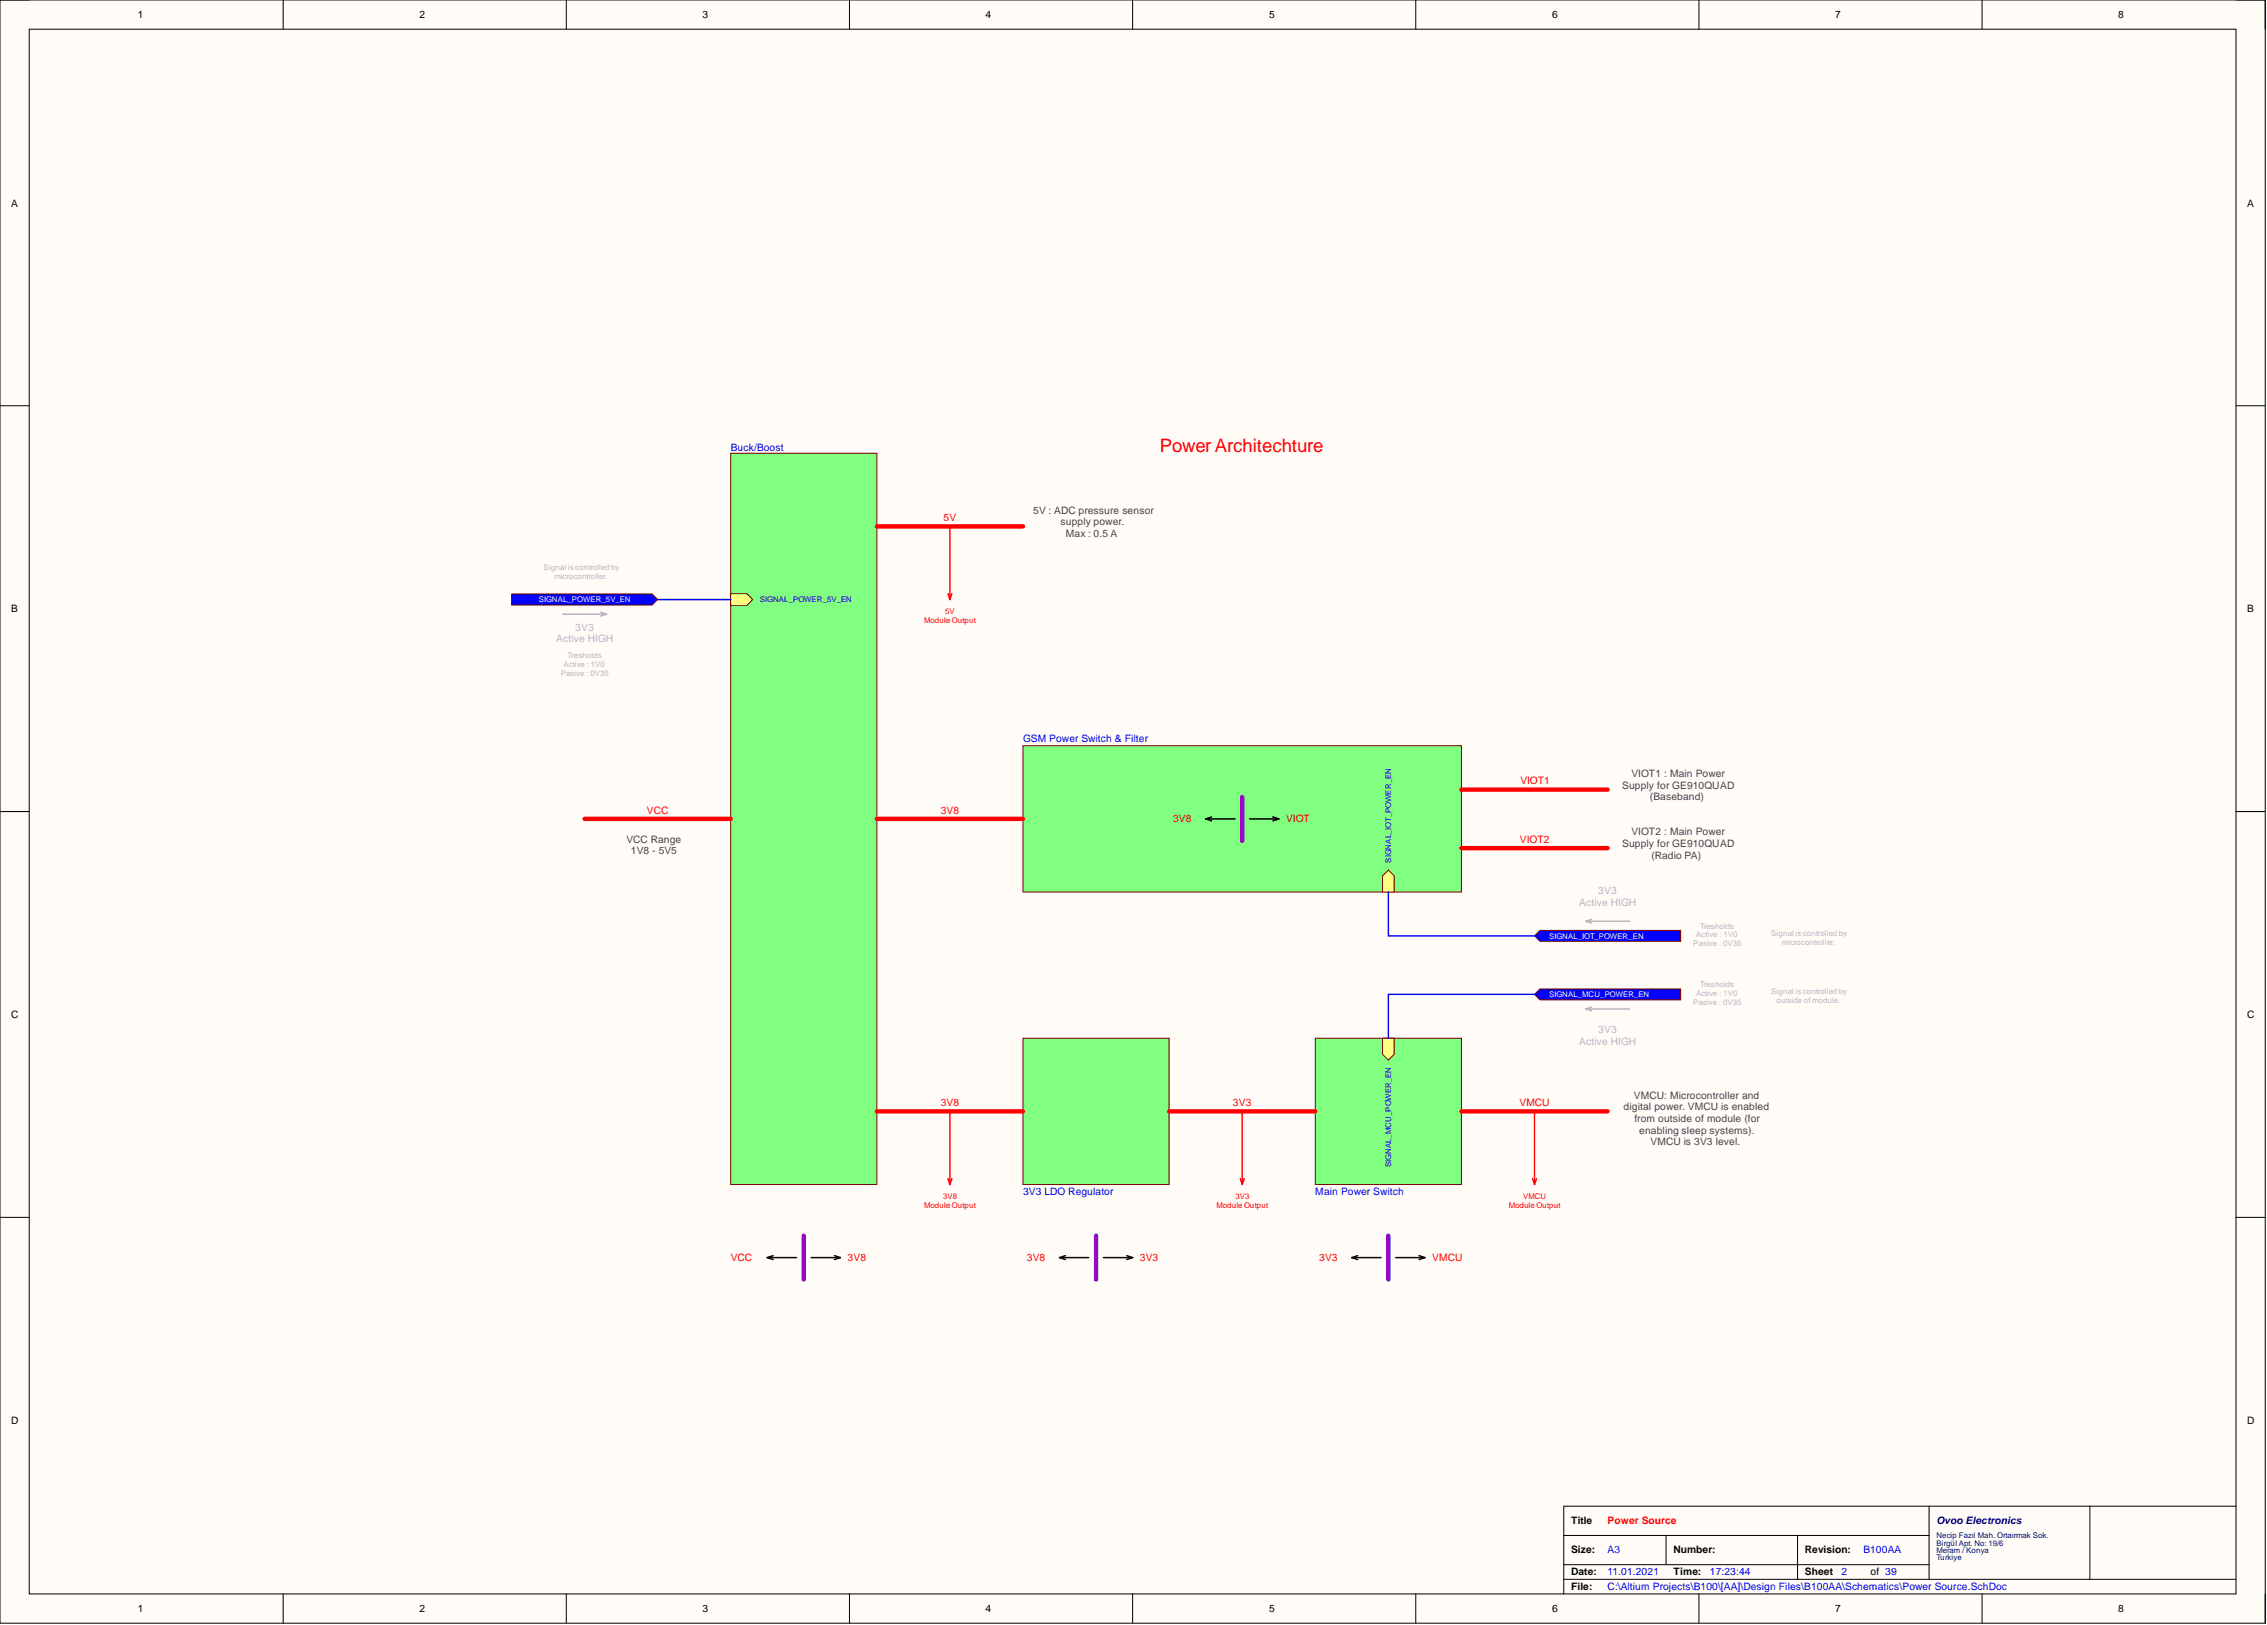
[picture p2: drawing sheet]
<svg xmlns="http://www.w3.org/2000/svg" width="393mm" height="282mm" viewBox="0 0 393 282" stroke-linecap="round" stroke-linejoin="round" font-family="sans-serif">
<defs><g id="words">
<text font-size="3.2" fill="#f00" x="201.3" y="78.5">Power Architechture</text>
<g font-size="1.8">
<text x="23.9" y="3.1">1</text>
<text x="72.8" y="3.1">2</text>
<text x="121.9" y="3.1">3</text>
<text x="171" y="3.1">4</text>
<text x="220.2" y="3.1">5</text>
<text x="269.3" y="3.1">6</text>
<text x="318.4" y="3.1">7</text>
<text x="367.5" y="3.1">8</text>
<text x="1.9" y="35.8">A</text>
<text x="389.9" y="35.8">A</text>
<text x="1.9" y="106.2">B</text>
<text x="389.9" y="106.2">B</text>
<text x="1.9" y="176.6">C</text>
<text x="389.9" y="176.6">C</text>
<text x="1.9" y="247">D</text>
<text x="389.9" y="247">D</text>
<text x="272.6" y="264.4">Title</text>
<text x="272.6" y="269.5">Size:</text>
<text x="290.3" y="269.5">Number:</text>
<text x="313.2" y="269.5">Revision:</text>
<text x="272.6" y="273.3">Date:</text>
<text x="272.6" y="275.8">File:</text>
<text x="290.3" y="273.3">Time:</text>
<text x="313.2" y="273.3">Sheet</text>
<text x="324.6" y="273.3">of 39</text>
<text x="23.9" y="279.6">1</text>
<text x="72.8" y="279.6">2</text>
<text x="121.9" y="279.6">3</text>
<text x="171" y="279.6">4</text>
<text x="220.2" y="279.6">5</text>
<text x="269.3" y="279.6">6</text>
<text x="318.4" y="279.6">7</text>
<text x="367.5" y="279.6">8</text>
</g>
<g font-size="1.8" fill="#00f">
<text x="126.8" y="78.2">Buck/Boost</text>
<text x="177.5" y="128.7">GSM Power Switch &amp; Filter</text>
<text x="177.5" y="207.3">3V3 LDO Regulator</text>
<text x="228.2" y="207.3">Main Power Switch</text>
<text x="278.9" y="269.5">A3</text>
<text x="323.3" y="269.5">B100AA</text>
<text x="278.9" y="273.3">11.01.2021</text>
<text x="278.9" y="275.8">C:\Altium Projects\B100\[AA]\Design Files\B100AA\Schematics\Power Source.SchDoc</text>
<text x="296.7" y="273.3">17:23:44</text>
<text x="319.5" y="273.3">2</text>
</g>
<g font-size="1.8" fill="#434343">
<text x="179.3" y="89.1">5V : ADC pressure sensor</text>
<text x="184" y="91.1">supply power.</text>
<text x="184.9" y="93.2">Max : 0.5 A</text>
<text x="281.5" y="136.8">Supply for GE910QUAD</text>
<text x="283.1" y="134.8">VIOT1 : Main Power</text>
<text x="286.3" y="138.8">(Baseband)</text>
<text x="108.7" y="146.2">VCC Range</text>
<text x="109.5" y="148.2">1V8 - 5V5</text>
<text x="281.5" y="146.9">Supply for GE910QUAD</text>
<text x="283.1" y="144.9">VIOT2 : Main Power</text>
<text x="286.5" y="149">(Radio PA)</text>
<text x="283.5" y="190.6">VMCU: Microcontroller and</text>
<text x="281.7" y="192.6">digital power. VMCU is enabled</text>
<text x="283.6" y="194.6">from outside of module (for</text>
<text x="284.4" y="196.7">enabling sleep systems).</text>
<text x="286.4" y="198.7">VMCU is 3V3 level.</text>
</g>
<g font-size="1.8" fill="#f00">
<text x="163.7" y="90.4">5V</text>
<text x="263.8" y="136">VIOT1</text>
<text x="112.2" y="141.1">VCC</text>
<text x="163.2" y="141.1">3V8</text>
<text x="203.5" y="142.6">3V8</text>
<text x="223.1" y="142.6">VIOT</text>
<text x="263.7" y="146.2">VIOT2</text>
<text x="163.2" y="191.8">3V8</text>
<text x="213.9" y="191.8">3V3</text>
<text x="263.6" y="191.8">VMCU</text>
<text x="126.8" y="218.7">VCC</text>
<text x="147.1" y="218.7">3V8</text>
<text x="178.2" y="218.7">3V8</text>
<text x="197.8" y="218.7">3V3</text>
<text x="228.9" y="218.7">3V3</text>
<text x="248.5" y="218.7">VMCU</text>
<text x="278.9" y="264.4">Power Source</text>
</g>
<g font-size="1.8" fill="#b7b7b7">
<text x="96.5" y="111.4">Active HIGH</text>
<text x="99.8" y="109.4">3V3</text>
<text x="277.3" y="155.1">3V3</text>
<text x="274" y="157.1">Active HIGH</text>
<text x="277.3" y="179.2">3V3</text>
<text x="274" y="181.2">Active HIGH</text>
</g>
<text font-size="1.8" fill="#000080" x="336" y="264.4">Ovoo Electronics</text>
<g font-size="1.4" fill="#b7b7b7">
<text x="94.3" y="98.9">Signal is controlled by</text>
<text x="96.2" y="100.4">microcontroller.</text>
<text x="97.3" y="117.2">Pasive : 0V35</text>
<text x="97.8" y="115.7">Active : 1V0</text>
<text x="98.5" y="114.1">Tresholds</text>
<text x="295" y="161.1">Tresholds</text>
<text x="293.8" y="164.1">Pasive : 0V35</text>
<text x="294.3" y="162.6">Active : 1V0</text>
<text x="307.3" y="162.3">Signal is controlled by</text>
<text x="309.2" y="163.9">microcontroller.</text>
<text x="294.3" y="172.7">Active : 1V0</text>
<text x="295" y="171.2">Tresholds</text>
<text x="307.3" y="172.5">Signal is controlled by</text>
<text x="293.8" y="174.3">Pasive : 0V35</text>
<text x="308.3" y="174">outside of module.</text>
</g>
<g font-size="1.4" fill="#fff">
<text x="93.5" y="104.5">SIGNAL_POWER_5V_EN</text>
<text x="268.8" y="162.8">SIGNAL_IOT_POWER_EN</text>
<text x="268.8" y="173">SIGNAL_MCU_POWER_EN</text>
</g>
<g font-size="1.4" fill="#00f">
<text x="131.9" y="104.5">SIGNAL_POWER_5V_EN</text>
<text x="241.4" y="149.7" transform="rotate(-90 241.4 149.7)">SIGNAL_IOT_POWER_EN</text>
<text x="241.4" y="202.5" transform="rotate(-90 241.4 202.5)">SIGNAL_MCU_POWER_EN</text>
</g>
<g font-size="1.4" fill="#f00">
<text x="164" y="106.5">5V</text>
<text x="160.3" y="108.1">Module Output</text>
<text x="160.3" y="209.5">Module Output</text>
<text x="163.6" y="208">3V8</text>
<text x="211.1" y="209.5">Module Output</text>
<text x="214.4" y="208">3V3</text>
<text x="261.8" y="209.5">Module Output</text>
<text x="264.3" y="208">VMCU</text>
</g>
<g font-size="1.4" fill="#000080">
<text x="336" y="266.8">Necip Fazıl Mah. Ortaırmak Sok.</text>
<text x="336" y="268.1">Birgül Apt. No: 19/6</text>
<text x="336" y="269.4">Meram / Konya</text>
<text x="336" y="270.6">Turkiye</text>
</g>
</g></defs>
<path d="M0 0h393v281.6h-393z" fill-rule="evenodd" fill="#fffcf8"/>
<path d="M0 0h393v281.6h-393z" fill="none" stroke="#000" stroke-width=".17"/>
<path d="M5.1 5.1h382.9v271.4h-382.9z" fill-rule="evenodd" fill="#fffcf8"/>
<g fill="none" stroke="#000" stroke-width=".17">
<path d="M0 0h5.1M49.1 0v5.1M98.3 0v5.1M147.4 0v5.1M196.5 0v5.1M245.7 0v5.1M294.8 0v5.1M343.9 0v5.1M388 0h5v5.1M5.1 5.1h382.9v271.4h-382.9zM0 70.4h5.1M388 70.4h5"/>
<path d="M0 140.8h5.1M388 140.8h5M0 211.2h5.1M388 211.2h5M49.1 276.5v5.1M98.3 276.5v5.1M147.4 276.5v5.1M196.5 276.5v5.1M245.7 276.5v5.1M271.3 266.3h63.4M271.3 273.9h116.7M271.3 271.4h63.4"/>
<path d="M289.1 266.3v5.1M294.8 276.5v5.1M311.9 266.3v7.6M334.7 261.3v12.6M343.9 276.5v5.1M362.6 261.3v12.6M388 261.3h-116.7v15.2M393 276.5v5.1"/>
</g>
<path d="M126.8 78.6h25.3v126.9h-25.3z" fill-rule="evenodd" fill="#80ff80"/>
<path d="M126.8 78.6h25.3v126.9h-25.3z" fill="none" stroke="#800000" stroke-width=".17"/>
<path d="M126.8 103h2.8l1 1-1 1h-2.8z" fill-rule="evenodd" fill="#ffff80"/>
<path d="M126.8 103h2.8l1 1-1 1h-2.8z" fill="none" stroke="#800000" stroke-width=".17"/>
<path d="M177.5 129.4h76.1v25.3h-76.1z" fill-rule="evenodd" fill="#80ff80"/>
<path d="M177.5 129.4h76.1v25.3h-76.1z" fill="none" stroke="#800000" stroke-width=".17"/>
<path d="M240.9 150.9l1 1v2.8h-2v-2.8z" fill-rule="evenodd" fill="#ffff80"/>
<path d="M240.9 150.9l1 1v2.8h-2v-2.8z" fill="none" stroke="#800000" stroke-width=".17"/>
<path d="M228.2 180.1h25.4v25.4h-25.4z" fill-rule="evenodd" fill="#80ff80"/>
<path d="M228.2 180.1h25.4v25.4h-25.4z" fill="none" stroke="#800000" stroke-width=".17"/>
<path d="M239.9 180.1h2v2.8l-1 1-1-1z" fill-rule="evenodd" fill="#ffff80"/>
<path d="M239.9 180.1h2v2.8l-1 1-1-1z" fill="none" stroke="#800000" stroke-width=".17"/>
<path d="M177.5 180.1h25.4v25.4h-25.4z" fill-rule="evenodd" fill="#80ff80"/>
<path d="M177.5 180.1h25.4v25.4h-25.4z" fill="none" stroke="#800000" stroke-width=".17"/>
<path d="M202.9 192.8h25.3" fill="none" stroke="#f00" stroke-width=".76"/>
<path d="M267.2 171.5h24.4v1.9h-24.4l-.9-.9z" fill-rule="evenodd" fill="#00f"/>
<path d="M267.2 171.5h24.4v1.9h-24.4l-.9-.9z" fill="none" stroke="#800000" stroke-width=".17"/>
<path d="M267.2 161.4h24.4v1.9h-24.4l-.9-1z" fill-rule="evenodd" fill="#00f"/>
<path d="M267.2 161.4h24.4v1.9h-24.4l-.9-1z" fill="none" stroke="#800000" stroke-width=".17"/>
<path d="M152.1 91.3h25.4M253.6 137h25.3M101.4 142h25.4M152.1 142h25.4M253.6 147.1h25.3M152.1 192.8h25.4M253.6 192.8h25.3" fill="none" stroke="#f00" stroke-width=".76"/>
<path d="M215.5 138.2v7.6M139.5 214.3v7.6M190.2 214.3v7.6M240.9 214.3v7.6" fill="none" stroke="#90f" stroke-width=".76"/>
<g fill="none" stroke="#000" stroke-width=".25">
<path d="M209.2 142h5.1M209.2 142l1 .4M210.2 141.7l-1 .3M216.8 142h5.1M220.9 141.7l1 .3M221.9 142l-1 .4M133.1 218.1h5.1M133.1 218.1l1 .4M134.1 217.8l-1 .3M140.7 218.1h5.1M144.8 217.8l1 .3M145.8 218.1l-1 .4"/>
<path d="M183.8 218.1h5.1M183.8 218.1l1.1 .4M184.9 217.8l-1.1 .3M191.4 218.1h5.1M195.5 217.8l1 .3M196.5 218.1l-1 .4M234.6 218.1h5M234.6 218.1l1 .4M235.6 217.8l-1 .3M242.2 218.1h5M246.2 217.8l1 .3M247.2 218.1l-1 .4"/>
</g>
<path d="M275.1 159.8h7.6M275.1 159.8l1 .3M276.1 159.5l-1 .3M275.1 175h7.6M275.1 175l1 .4M276.1 174.7l-1 .3" fill="none" stroke="#b7b7b7" stroke-width=".25"/>
<path d="M164.8 192.8v12.7M215.5 192.8v12.7M266.3 192.8v12.7M164.5 204.4l.3 1.1M165.2 204.4l-.4 1.1M215.2 204.4l.3 1.1M215.9 204.4l-.4 1.1M265.9 204.4l.4 1.1M266.6 204.4l-.3 1.1" fill="none" stroke="#f00" stroke-width=".25"/>
<path d="M240.9 154.7v7.6h25.4M266.3 172.5h-25.4v7.6" fill="none" stroke="#00f" stroke-width=".25"/>
<path d="M88.8 103h24.4l.9 1-.9 .9h-24.4z" fill-rule="evenodd" fill="#00f"/>
<path d="M88.8 103h24.4l.9 1-.9 .9h-24.4z" fill="none" stroke="#800000" stroke-width=".17"/>
<path d="M97.6 106.5h7.6M104.2 106.2l1 .3M105.2 106.5l-1 .4" fill="none" stroke="#b7b7b7" stroke-width=".25"/>
<path d="M114.1 104h12.7" fill="none" stroke="#00f" stroke-width=".25"/>
<path d="M164.8 91.3v12.7M164.5 103l.3 1M165.2 103l-.4 1" fill="none" stroke="#f00" stroke-width=".25"/>
<use href="#words"/>
</svg>
